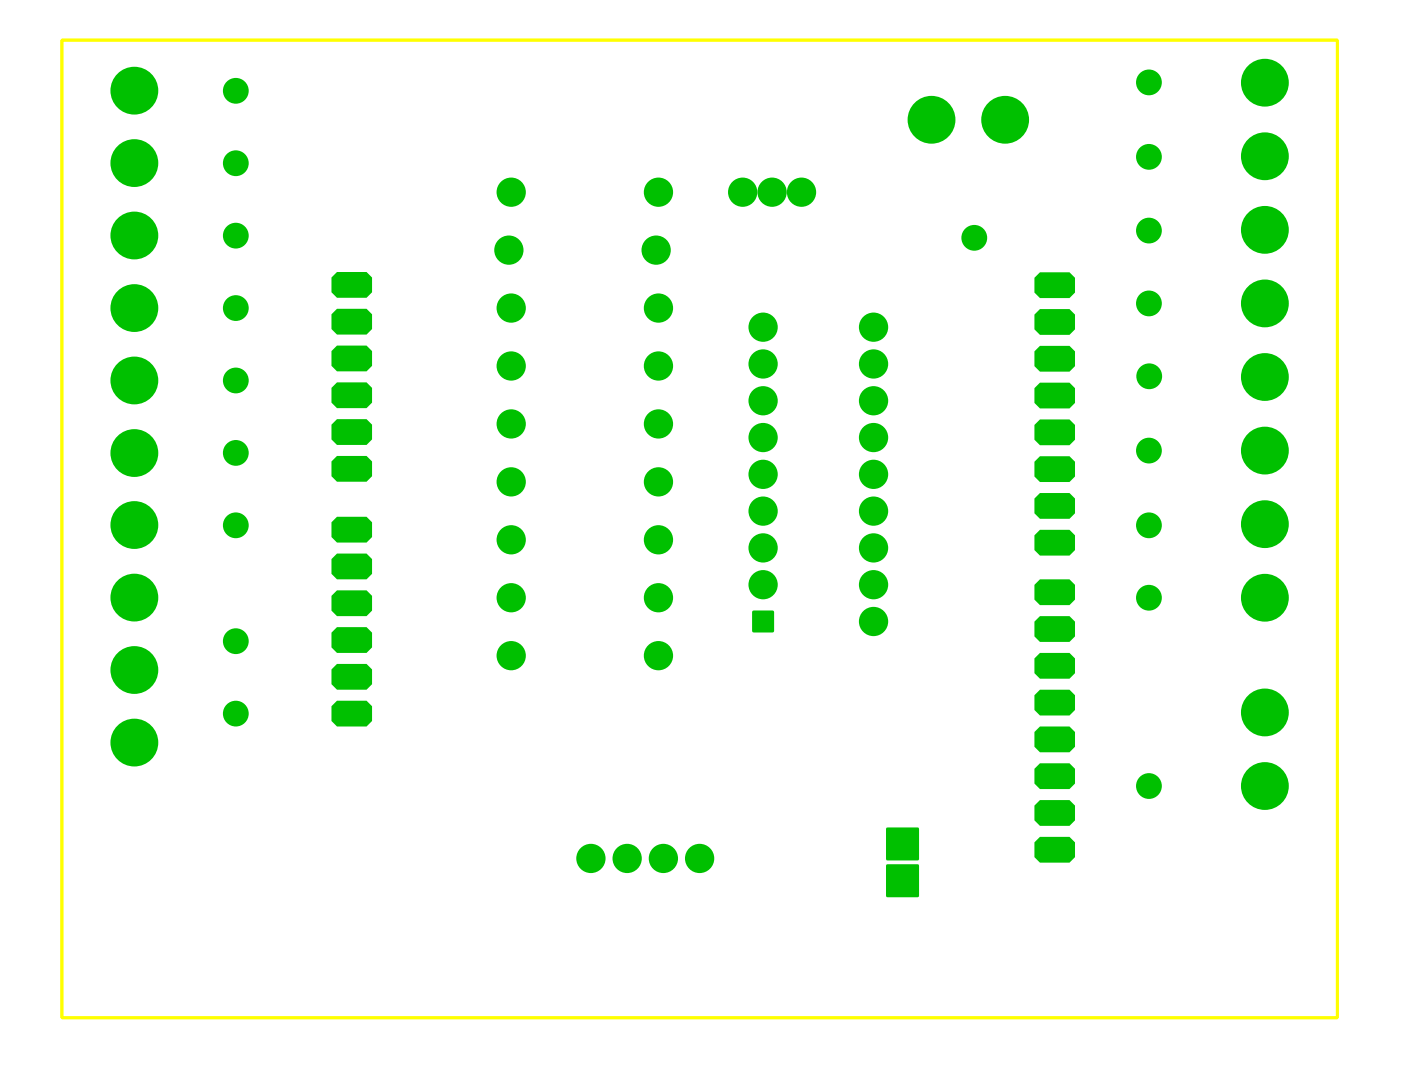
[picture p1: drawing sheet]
<svg xmlns="http://www.w3.org/2000/svg" width="97mm" height="74mm" viewBox="0 0 97 74" stroke-linecap="round" stroke-linejoin="round" font-family="sans-serif">
<g fill="#00c000">
<path d="M22.9 48.8l.3-.4h2.1l.4 .4v1l-.4 .4h-2.1l-.3-.4z" fill-rule="evenodd"/>
<path d="M22.9 46.2l.3-.4h2.1l.4 .4v1l-.4 .4h-2.1l-.3-.4z" fill-rule="evenodd"/>
<path d="M22.9 43.7l.3-.4h2.1l.4 .4v1l-.4 .4h-2.1l-.3-.4z" fill-rule="evenodd"/>
<path d="M22.9 41.1l.3-.3h2.1l.4 .3v1.1l-.4 .3h-2.1l-.3-.3z" fill-rule="evenodd"/>
<path d="M22.9 38.6l.3-.4h2.1l.4 .4v1l-.4 .4h-2.1l-.3-.4z" fill-rule="evenodd"/>
<path d="M22.9 36.1l.3-.4h2.1l.4 .4v1l-.4 .4h-2.1l-.3-.4z" fill-rule="evenodd"/>
<path d="M22.9 31.9l.3-.4h2.1l.4 .4v1l-.4 .4h-2.1l-.3-.4z" fill-rule="evenodd"/>
<path d="M22.9 29.3l.3-.4h2.1l.4 .4v1l-.4 .4h-2.1l-.3-.4z" fill-rule="evenodd"/>
<path d="M22.9 26.8l.3-.4h2.1l.4 .4v1l-.4 .4h-2.1l-.3-.4z" fill-rule="evenodd"/>
<path d="M22.9 24.2l.3-.3h2.1l.4 .3v1.1l-.4 .3h-2.1l-.3-.3z" fill-rule="evenodd"/>
<path d="M22.9 21.7l.3-.4h2.1l.4 .4v1l-.4 .4h-2.1l-.3-.4z" fill-rule="evenodd"/>
<path d="M22.9 19.2l.3-.4h2.1l.4 .4v1l-.4 .4h-2.1l-.3-.4z" fill-rule="evenodd"/>
<path d="M71.4 37l.3-.4h2.1l.4 .4v1l-.4 .4h-2.1l-.3-.4z" fill-rule="evenodd"/>
<path d="M71.4 34.4l.3-.4h2.1l.4 .4v1l-.4 .4h-2.1l-.3-.4z" fill-rule="evenodd"/>
<path d="M71.4 31.9l.3-.4h2.1l.4 .4v1l-.4 .4h-2.1l-.3-.4z" fill-rule="evenodd"/>
<path d="M71.4 29.3l.3-.3h2.1l.4 .3v1.1l-.4 .3h-2.1l-.3-.3z" fill-rule="evenodd"/>
<path d="M71.4 26.8l.3-.4h2.1l.4 .4v1l-.4 .4h-2.1l-.3-.4z" fill-rule="evenodd"/>
<path d="M71.4 24.3l.3-.4h2.1l.4 .4v1l-.4 .4h-2.1l-.3-.4z" fill-rule="evenodd"/>
<path d="M71.4 21.7l.3-.4h2.1l.4 .4v1l-.4 .4h-2.1l-.3-.4z" fill-rule="evenodd"/>
<path d="M71.4 19.2l.3-.4h2.1l.4 .4v1l-.4 .4h-2.1l-.3-.4z" fill-rule="evenodd"/>
<path d="M71.4 58.2l.3-.4h2.1l.4 .4v1l-.4 .4h-2.1l-.3-.4z" fill-rule="evenodd"/>
<path d="M71.4 55.6l.3-.4h2.1l.4 .4v1l-.4 .4h-2.1l-.3-.4z" fill-rule="evenodd"/>
<path d="M71.4 53.1l.3-.4h2.1l.4 .4v1l-.4 .4h-2.1l-.3-.4z" fill-rule="evenodd"/>
<path d="M71.4 50.5l.3-.3h2.1l.4 .3v1.1l-.4 .3h-2.1l-.3-.3z" fill-rule="evenodd"/>
<path d="M71.4 48l.3-.4h2.1l.4 .4v1l-.4 .4h-2.1l-.3-.4z" fill-rule="evenodd"/>
<path d="M71.4 45.5l.3-.4h2.1l.4 .4v1l-.4 .4h-2.1l-.3-.4z" fill-rule="evenodd"/>
<path d="M71.4 42.9l.3-.4h2.1l.4 .4v1l-.4 .4h-2.1l-.3-.4z" fill-rule="evenodd"/>
<path d="M71.4 40.4l.3-.4h2.1l.4 .4v1l-.4 .4h-2.1l-.3-.4z" fill-rule="evenodd"/>
<path d="M51.9 42.2h1.5v1.4h-1.5z" fill-rule="evenodd"/>
<path d="M61.2 59.7h2.2v2.2h-2.2z" fill-rule="evenodd"/>
<path d="M61.2 57.2h2.2v2.2h-2.2z" fill-rule="evenodd"/>
<circle cx="16.3" cy="49.3" r=".89"/>
<circle cx="16.3" cy="44.3" r=".89"/>
<circle cx="16.3" cy="36.3" r=".89"/>
<circle cx="16.3" cy="31.3" r=".89"/>
<circle cx="16.3" cy="26.3" r=".89"/>
<circle cx="16.3" cy="21.3" r=".89"/>
<circle cx="16.3" cy="16.3" r=".89"/>
<circle cx="16.3" cy="11.3" r=".89"/>
<circle cx="16.3" cy="6.3" r=".89"/>
<circle cx="79.3" cy="41.3" r=".89"/>
<circle cx="79.3" cy="36.3" r=".89"/>
<circle cx="79.3" cy="31.1" r=".89"/>
<circle cx="79.3" cy="26" r=".89"/>
<circle cx="79.3" cy="21" r=".89"/>
<circle cx="79.3" cy="15.9" r=".89"/>
<circle cx="79.3" cy="10.8" r=".89"/>
<circle cx="79.3" cy="5.7" r=".89"/>
<circle cx="79.3" cy="54.3" r=".89"/>
<circle cx="67.2" cy="16.4" r=".89"/>
<circle cx="9.3" cy="51.3" r="1.65"/>
<circle cx="9.3" cy="46.3" r="1.65"/>
<circle cx="9.3" cy="41.3" r="1.65"/>
<circle cx="9.3" cy="36.2" r="1.65"/>
<circle cx="9.3" cy="31.3" r="1.65"/>
<circle cx="9.3" cy="26.3" r="1.65"/>
<circle cx="9.3" cy="21.3" r="1.65"/>
<circle cx="9.3" cy="16.3" r="1.65"/>
<circle cx="9.3" cy="11.3" r="1.65"/>
<circle cx="9.3" cy="6.3" r="1.65"/>
<circle cx="87.3" cy="41.3" r="1.65"/>
<circle cx="87.3" cy="36.2" r="1.65"/>
<circle cx="87.3" cy="31.1" r="1.65"/>
<circle cx="87.3" cy="26" r="1.65"/>
<circle cx="87.3" cy="20.9" r="1.65"/>
<circle cx="87.3" cy="15.9" r="1.65"/>
<circle cx="87.3" cy="10.8" r="1.65"/>
<circle cx="87.3" cy="5.7" r="1.65"/>
<circle cx="45.8" cy="59.3" r="1.01"/>
<circle cx="43.3" cy="59.3" r="1.01"/>
<circle cx="48.3" cy="59.3" r="1.01"/>
<circle cx="40.8" cy="59.3" r="1.01"/>
<circle cx="52.6" cy="40.4" r="1.01"/>
<circle cx="52.6" cy="37.8" r="1.01"/>
<circle cx="52.6" cy="35.3" r="1.01"/>
<circle cx="52.6" cy="32.8" r="1.01"/>
<circle cx="52.6" cy="30.2" r="1.01"/>
<circle cx="52.6" cy="27.7" r="1.01"/>
<circle cx="52.6" cy="25.1" r="1.01"/>
<circle cx="52.6" cy="22.6" r="1.01"/>
<circle cx="60.3" cy="22.6" r="1.01"/>
<circle cx="60.3" cy="25.1" r="1.01"/>
<circle cx="60.3" cy="27.7" r="1.01"/>
<circle cx="60.3" cy="30.2" r="1.01"/>
<circle cx="60.3" cy="32.8" r="1.01"/>
<circle cx="60.3" cy="35.3" r="1.01"/>
<circle cx="60.3" cy="37.8" r="1.01"/>
<circle cx="60.3" cy="40.4" r="1.01"/>
<circle cx="60.3" cy="42.9" r="1.01"/>
<circle cx="35.3" cy="37.3" r="1.01"/>
<circle cx="45.4" cy="37.3" r="1.01"/>
<circle cx="35.3" cy="41.3" r="1.01"/>
<circle cx="45.4" cy="41.3" r="1.01"/>
<circle cx="35.3" cy="45.3" r="1.01"/>
<circle cx="45.4" cy="45.3" r="1.01"/>
<circle cx="35.3" cy="33.3" r="1.01"/>
<circle cx="45.4" cy="33.3" r="1.01"/>
<circle cx="35.3" cy="29.3" r="1.01"/>
<circle cx="45.4" cy="29.3" r="1.01"/>
<circle cx="35.3" cy="25.3" r="1.01"/>
<circle cx="45.4" cy="25.3" r="1.01"/>
<circle cx="35.3" cy="21.3" r="1.01"/>
<circle cx="45.4" cy="21.3" r="1.01"/>
<circle cx="87.3" cy="54.3" r="1.65"/>
<circle cx="87.3" cy="49.2" r="1.65"/>
<circle cx="64.3" cy="8.3" r="1.65"/>
<circle cx="69.3" cy="8.3" r="1.65"/>
<circle cx="51.2" cy="13.3" r="1.01"/>
<circle cx="53.3" cy="13.3" r="1.01"/>
<circle cx="55.3" cy="13.3" r="1.01"/>
<circle cx="35.1" cy="17.3" r="1.01"/>
<circle cx="45.3" cy="17.3" r="1.01"/>
<circle cx="35.3" cy="13.3" r="1.01"/>
<circle cx="45.4" cy="13.3" r="1.01"/>
</g>
<path d="M4.3 2.8h88v67.5h-88z" fill="none" stroke="#ff0" stroke-width=".2"/>
</svg>
